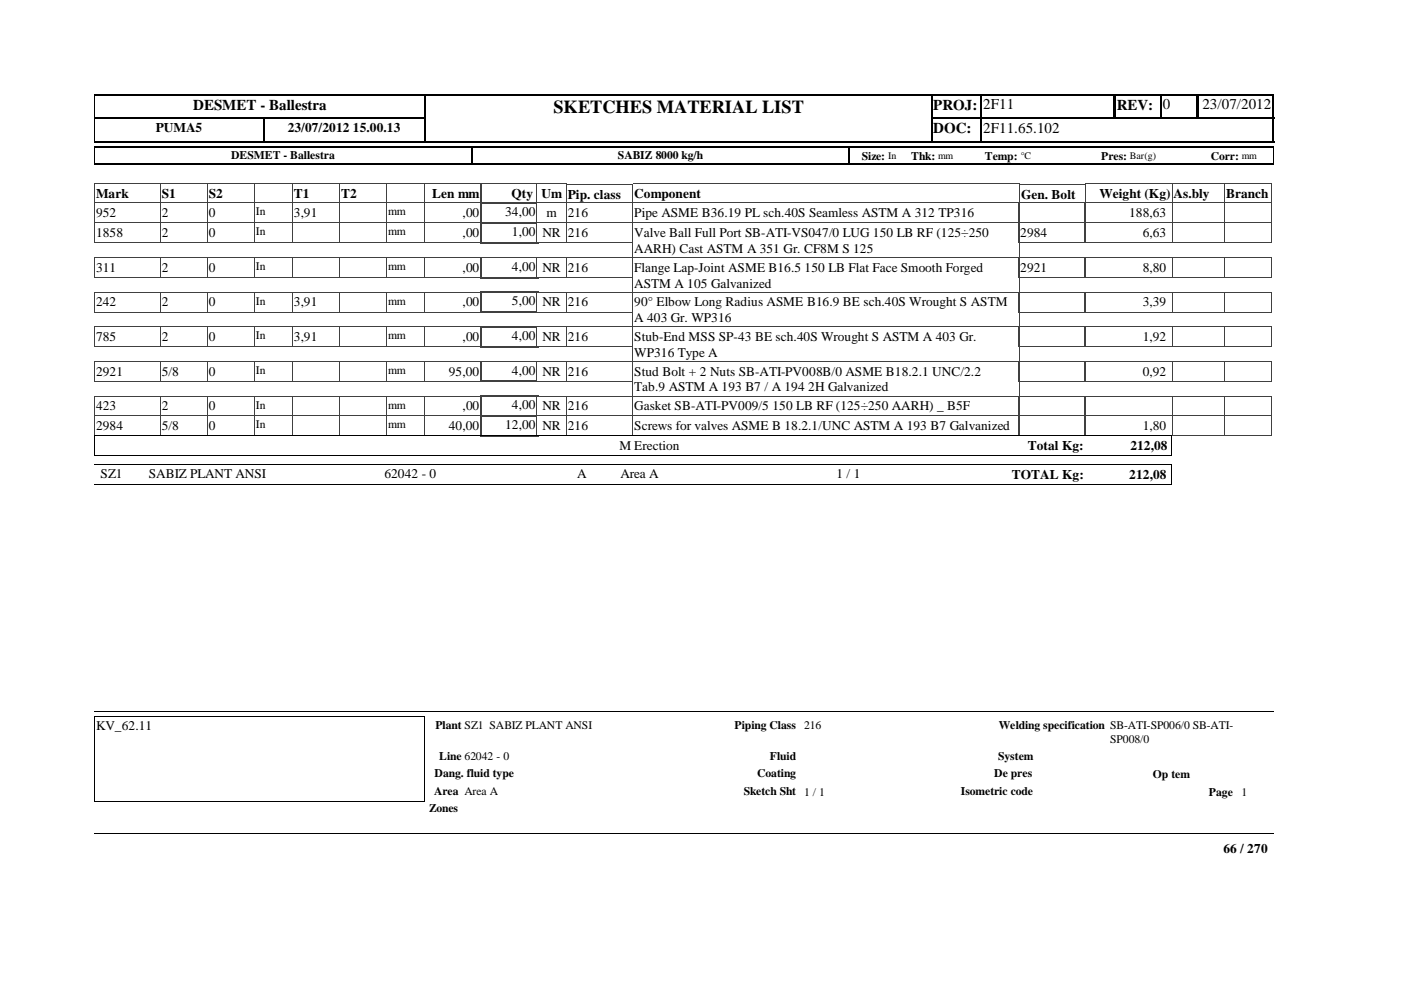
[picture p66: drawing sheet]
<svg xmlns="http://www.w3.org/2000/svg" width="297mm" height="210mm" viewBox="0 0 297 210" stroke-linecap="round" stroke-linejoin="round" font-family="sans-serif">
<defs><g id="words">
<text font-size="3.9" x="117.3" y="23.9">SKETCHES MATERIAL LIST</text>
<g font-size="3.2">
<text x="40.9" y="23.3">DESMET - Ballestra</text>
<text x="197.9" y="23.3">PROJ:</text>
<text x="208.4" y="23.2">2F11</text>
<text x="236.8" y="23.3">REV:</text>
<text x="246.5" y="23.2">0</text>
<text x="254.9" y="23.2">23/07/2012</text>
<text x="197.9" y="28.3">DOC:</text>
<text x="208.4" y="28.2">2F11.65.102</text>
</g>
<g font-size="2.8">
<text x="33" y="28">PUMA5</text>
<text x="61" y="28">23/07/2012 15.00.13</text>
<text x="20.4" y="42.1">Mark</text>
<text x="20.4" y="46">952</text>
<text x="34.3" y="46">2</text>
<text x="34.3" y="42.1">S1</text>
<text x="44.3" y="42.1">S2</text>
<text x="44.3" y="46">0</text>
<text x="62.3" y="42.1">T1</text>
<text x="62.3" y="46">3,91</text>
<text x="72.3" y="42.1">T2</text>
<text x="91.6" y="42.1">Len mm</text>
<text x="98.1" y="46">,00</text>
<text x="107.1" y="45.8">34,00</text>
<text x="108.5" y="42.1">Qty</text>
<text x="114.8" y="42.1">Um</text>
<text x="115.9" y="46">m</text>
<text x="120.4" y="42.1">Pip. class</text>
<text x="120.4" y="46">216</text>
<text x="134.5" y="42.1">Component</text>
<text x="134.5" y="46">Pipe ASME B36.19 PL sch.40S Seamless ASTM A 312 TP316</text>
<text x="216.5" y="42.1">Gen. Bolt</text>
<text x="233.1" y="42.1">Weight (Kg)</text>
<text x="239.4" y="46">188,63</text>
<text x="248.8" y="42.1">As.bly</text>
<text x="260" y="42.1">Branch</text>
<text x="20.4" y="50.2">1858</text>
<text x="34.3" y="50.2">2</text>
<text x="44.3" y="50.2">0</text>
<text x="98.1" y="50.2">,00</text>
<text x="108.5" y="50.1">1,00</text>
<text x="115" y="50.2">NR</text>
<text x="120.4" y="50.2">216</text>
<text x="134.5" y="50.2">Valve Ball Full Port SB-ATI-VS047/0 LUG 150 LB RF (125÷250</text>
<text x="134.5" y="53.6">AARH) Cast ASTM A 351 Gr. CF8M S 125</text>
<text x="216.3" y="50.2">2984</text>
<text x="242.3" y="50.2">6,63</text>
<text x="20.4" y="57.6">311</text>
<text x="34.3" y="57.6">2</text>
<text x="44.3" y="57.6">0</text>
<text x="98.1" y="57.6">,00</text>
<text x="108.5" y="57.4">4,00</text>
<text x="115" y="57.6">NR</text>
<text x="120.4" y="57.6">216</text>
<text x="134.5" y="57.6">Flange Lap-Joint ASME B16.5 150 LB Flat Face Smooth Forged</text>
<text x="216.3" y="57.6">2921</text>
<text x="242.3" y="57.6">8,80</text>
<text x="20.4" y="64.9">242</text>
<text x="34.3" y="64.9">2</text>
<text x="44.3" y="64.9">0</text>
<text x="62.3" y="64.9">3,91</text>
<text x="98.1" y="64.9">,00</text>
<text x="108.5" y="64.8">5,00</text>
<text x="115" y="64.9">NR</text>
<text x="120.4" y="64.9">216</text>
<text x="134.5" y="61">ASTM A 105 Galvanized</text>
<text x="134.5" y="64.9">90° Elbow Long Radius ASME B16.9 BE sch.40S Wrought S ASTM</text>
<text x="242.3" y="64.9">3,39</text>
<text x="134.5" y="68.3">A 403 Gr. WP316</text>
<text x="20.4" y="72.3">785</text>
<text x="34.3" y="72.3">2</text>
<text x="44.3" y="72.3">0</text>
<text x="62.3" y="72.3">3,91</text>
<text x="98.1" y="72.3">,00</text>
<text x="108.5" y="72.1">4,00</text>
<text x="115" y="72.3">NR</text>
<text x="120.4" y="72.3">216</text>
<text x="134.5" y="72.3">Stub-End MSS SP-43 BE sch.40S Wrought S ASTM A 403 Gr.</text>
<text x="134.5" y="75.6">WP316 Type A</text>
<text x="242.3" y="72.3">1,92</text>
<text x="20.4" y="79.6">2921</text>
<text x="34.3" y="79.6">5/8</text>
<text x="44.3" y="79.6">0</text>
<text x="95.2" y="79.6">95,00</text>
<text x="108.5" y="79.5">4,00</text>
<text x="115" y="79.6">NR</text>
<text x="120.4" y="79.6">216</text>
<text x="134.5" y="79.6">Stud Bolt + 2 Nuts SB-ATI-PV008B/0 ASME B18.2.1 UNC/2.2</text>
<text x="134.5" y="83">Tab.9 ASTM A 193 B7 / A 194 2H Galvanized</text>
<text x="242.3" y="79.6">0,92</text>
<text x="20.4" y="87">423</text>
<text x="34.3" y="87">2</text>
<text x="44.3" y="87">0</text>
<text x="98.1" y="87">,00</text>
<text x="108.5" y="86.8">4,00</text>
<text x="115" y="87">NR</text>
<text x="120.4" y="87">216</text>
<text x="134.5" y="87">Gasket SB-ATI-PV009/5 150 LB RF (125÷250 AARH) _ B5F</text>
<text x="20.4" y="91.2">2984</text>
<text x="34.3" y="91.2">5/8</text>
<text x="44.3" y="91.2">0</text>
<text x="95.2" y="91.2">40,00</text>
<text x="107.1" y="91">12,00</text>
<text x="115" y="91.2">NR</text>
<text x="120.4" y="91.2">216</text>
<text x="131.3" y="95.4">M Erection</text>
<text x="134.5" y="91.2">Screws for valves ASME B 18.2.1/UNC ASTM A 193 B7 Galvanized</text>
<text x="217.9" y="95.5">Total Kg:</text>
<text x="239.7" y="95.5">212,08</text>
<text x="242.3" y="91.2">1,80</text>
<text x="21.3" y="101.4">SZ1</text>
<text x="31.6" y="101.4">SABIZ PLANT ANSI</text>
<text x="81.5" y="101.4">62042 - 0</text>
<text x="122.3" y="101.4">A</text>
<text x="131.5" y="101.4">Area A</text>
<text x="177.3" y="101.4">1 / 1</text>
<text x="214.5" y="101.5">TOTAL Kg:</text>
<text x="239.4" y="101.5">212,08</text>
<text x="20.4" y="154.9">KV_62.11</text>
<text x="259.4" y="180.8">66 / 270</text>
</g>
<g font-size="2.5">
<text x="49" y="33.7">DESMET - Ballestra</text>
<text x="131" y="33.7">SABIZ 8000 kg/h</text>
<text x="182.7" y="33.9">Size:</text>
<text x="193.2" y="33.9">Thk:</text>
<text x="208.8" y="33.9">Temp:</text>
<text x="233.5" y="33.9">Pres:</text>
<text x="256.7" y="33.9">Corr:</text>
<text x="54.3" y="45.7">In</text>
<text x="82.3" y="45.7">mm</text>
<text x="54.3" y="49.9">In</text>
<text x="82.3" y="49.9">mm</text>
<text x="54.3" y="57.3">In</text>
<text x="82.3" y="57.3">mm</text>
<text x="54.3" y="64.6">In</text>
<text x="82.3" y="64.6">mm</text>
<text x="54.3" y="71.9">In</text>
<text x="82.3" y="71.9">mm</text>
<text x="54.3" y="79.3">In</text>
<text x="82.3" y="79.3">mm</text>
<text x="54.3" y="86.6">In</text>
<text x="82.3" y="86.6">mm</text>
<text x="54.3" y="90.8">In</text>
<text x="82.3" y="90.8">mm</text>
<text x="92.3" y="154.6">Plant SZ1 SABIZ PLANT ANSI</text>
<text x="155.7" y="154.6">Piping Class 216</text>
<text x="211.7" y="154.6">Welding specification SB-ATI-SP006/0 SB-ATI-</text>
<text x="93.1" y="161.2">Line 62042 - 0</text>
<text x="163.2" y="161.2">Fluid</text>
<text x="211.6" y="161.2">System</text>
<text x="235.4" y="157.5">SP008/0</text>
<text x="92.2" y="164.8">Dang. fluid type</text>
<text x="160.5" y="164.8">Coating</text>
<text x="210.8" y="164.8">De pres</text>
<text x="244.4" y="165.1">Op tem</text>
<text x="91" y="172.3">Zones</text>
<text x="92" y="168.6">Area Area A</text>
<text x="157.7" y="168.6">Sketch Sht 1 / 1</text>
<text x="203.7" y="168.6">Isometric code</text>
<text x="256.3" y="168.7">Page</text>
<text x="263.2" y="168.7">1</text>
</g>
<g font-size="2.1">
<text x="188.3" y="33.7">In</text>
<text x="198.9" y="33.7">mm</text>
<text x="216.4" y="33.7">°C</text>
<text x="239.6" y="33.7">Bar(g)</text>
<text x="263.3" y="33.7">mm</text>
</g>
</g></defs>
<g fill="none" stroke="#404040" stroke-width=".21">
<path d="M20 39h70v4h-70zM34 39v4M44 39v4M54 39v4M62 39v4M72 39v4M82 39v4M101.9 39h12.2v4h-12.2M102 39v4M120.1 39.1h14.1M120.1 39.1v3.9h14.1M248.5 39h21.2v4h-21.2"/>
<path d="M248.5 39v4M259.6 39v4M134.2 43h81.9l.1-4h-82v4.1"/>
</g>
<path d="M113.9 39h6.2v4h-6.2z" fill="#fff"/>
<path d="M90 39h12M90 39v4M102 39v4M120.1 39v4M120.1 39h-6.3l.1 4h6.2M216.2 39.1h13.9M216.2 39.1v3.9h13.9M230 39h18.5v4h-18.5zM230.1 39.1v4M90 43h12" fill="none" stroke="#404040" stroke-width=".21"/>
<path d="M20 31.2h250M20 34.8h250M207.8 30h62.4" fill="none" stroke="#000" stroke-width=".3"/>
<g fill="none" stroke="#000" stroke-width=".34">
<path d="M90.2 20v5.2M197.4 20v10.2M208 20v10.2M236.3 20v5.2M246.1 20v5.2M253.8 20v5.2M254 20v5.2M270 20v10.2M20 25.1h70.3M20 25h70.3M55.9 24.9v5.3M100 31.1v3.9"/>
<path d="M180 31.1v3.9M197.2 25.1h73"/>
</g>
<path d="M20.1 20v10.2M20.1 31.1v3.9M269.9 31.1v3.9" fill="none" stroke="#000" stroke-width=".21"/>
<path d="M236.3 20v5.2M90.1 24.9v5.3" fill="none" stroke="#000" stroke-width=".38"/>
<path d="M20 30.1h70.3M20 20.1h70.3M197.2 30.1h10.9M197.2 20.1h73" fill="none" stroke="#000" stroke-width=".25"/>
<path d="M90.3 20.2h107.1v9.7h-107.1z" fill="#fff"/>
<path d="M90 20.1h107.7" fill="none" stroke="#000" stroke-width=".25"/>
<path d="M197.5 20v10.2" fill="none" stroke="#000" stroke-width=".34"/>
<path d="M90 30h107.7" fill="none" stroke="#000" stroke-width=".3"/>
<path d="M90.1 20v10.2" fill="none" stroke="#000" stroke-width=".38"/>
<g fill="none" stroke="#404040" stroke-width=".21">
<path d="M20 43h82M20 43v4.3h82M34 43v4.3M44 43v4.3M54 43v4.3M62 43v4.3M72 43v4.3M82 43v4.3M90 43v4.3M102 43v4.3M120.1 43h96.1M120.1 43v4.3h96.1l-.1-4.3"/>
<path d="M134.2 43v4.3M230 43h39.7M230.1 43l-.1 4.3h39.7v-4.3M248.5 43v4.3M259.6 43v4.3"/>
</g>
<path d="M101.9 43.1h12.4" fill="none" stroke="#404040" stroke-width=".3"/>
<path d="M102 42.9v4.4M114.1 42.9v4.4" fill="none" stroke="#404040" stroke-width=".34"/>
<path d="M101.9 47.2h12.4" fill="none" stroke="#404040" stroke-width=".25"/>
<path d="M113.9 43h6.2v4.2h-6.2z" fill="#fff"/>
<g fill="none" stroke="#404040" stroke-width=".21">
<path d="M20 47.3h82M20 47.2v4.3h82M34 47.2v4.3M44 47.2v4.3M54 47.2v4.3M62 47.2v4.3M72 47.2v4.3M82 47.2v4.3M90 47.2v4.3M102 47.2v4.3M113.8 43h6.3M113.9 43l-.1 4.3h155.9"/>
<path d="M120.1 43v8.5h14.1M134.2 47.2v7.4h81.9v-7.4M216 43h14M216 43v4.3M230 43v4.3M230.1 47.2l-.1 4.3h39.7v-4.3M248.5 47.2v4.3M259.6 47.2v4.3"/>
</g>
<path d="M101.9 47.3h12.4" fill="none" stroke="#404040" stroke-width=".3"/>
<path d="M102 47.2v4.5M114.1 47.2v4.5" fill="none" stroke="#404040" stroke-width=".34"/>
<path d="M101.9 51.5h12.4" fill="none" stroke="#404040" stroke-width=".38"/>
<path d="M113.9 47.2h6.2v4.3h-6.2z" fill="#fff"/>
<g fill="none" stroke="#404040" stroke-width=".21">
<path d="M20 54.6l94.3 .1M20 54.6v4.3h82M34 54.6v4.3M44 54.6v4.3M54 54.6v4.3M62 54.6v4.3M72 54.6v4.3M82 54.6v4.3M90 54.6v4.3M102 54.6v4.3M113.8 47.3h6.3M113.9 47.2l-.1 4.3h6.3"/>
<path d="M120.1 54.6h96.1M120.1 47.2v4.3M120.1 54.6v4.3h14.1M134.2 54.6v7.4h81.9v-7.4M216 47.3h14M216 47.2v4.3h14v-4.3M230 54.6h39.7M230.1 54.6l-.1 4.3h39.7v-4.3M248.5 54.6v4.3M259.6 54.6v4.3"/>
</g>
<path d="M101.9 58.8h12.4M102 54.6v4.4M114.1 54.6v4.4" fill="none" stroke="#404040" stroke-width=".34"/>
<path d="M113.9 54.6h6.2v4.2h-6.2z" fill="#fff"/>
<g fill="none" stroke="#404040" stroke-width=".21">
<path d="M113.8 54.6h6.3M113.9 54.6l-.1 4.3h6.3M120.1 54.6v4.3M216 54.6h14M216 54.6v4.3h14v-4.3M20 62h82M20 61.9v4.3h82M34 61.9v4.3M44 61.9v4.3M54 61.9v4.3M62 61.9v4.3M72 61.9v4.3"/>
<path d="M82 61.9v4.3M90 61.9v4.3M102 61.9v4.3M120.1 62h96.1M120.1 61.9v4.3h14.1M134.2 61.9v7.4h81.9v-7.4M230 62h39.7M230.1 61.9l-.1 4.3h39.7v-4.3M248.5 61.9v4.3M259.6 61.9v4.3"/>
</g>
<path d="M101.9 62h12.4" fill="none" stroke="#404040" stroke-width=".3"/>
<path d="M102 61.8v4.6M114.1 61.8v4.6" fill="none" stroke="#404040" stroke-width=".34"/>
<path d="M101.9 66.2h12.4" fill="none" stroke="#404040" stroke-width=".38"/>
<path d="M113.9 61.9h6.2v4.3h-6.2z" fill="#fff"/>
<g fill="none" stroke="#404040" stroke-width=".21">
<path d="M34 69.3v4.2M44 69.3v4.2M54 69.3v4.2M62 69.3v4.2M72 69.3v4.2M82 69.3v4.2M90 69.3v4.2M102 69.3v4.2M102 69.3h-82v4.2h82M113.8 62h6.3M113.9 61.9l-.1 4.3h6.3M120.1 61.9v4.3"/>
<path d="M134.2 76.6h82M134.2 69.3v7.3M134.2 73.5h-14.1v-4.2h96.1l-.1 7.3M216 62h14M216 61.9v4.3h14v-4.3M230 69.3h39.7v4.2h-39.7zM248.5 69.3v4.2M259.6 69.3v4.2"/>
</g>
<path d="M101.9 69.3h12.4" fill="none" stroke="#404040" stroke-width=".3"/>
<path d="M102 69.2v4.5M114.1 69.2v4.5" fill="none" stroke="#404040" stroke-width=".34"/>
<path d="M101.9 73.5h12.4" fill="none" stroke="#404040" stroke-width=".38"/>
<path d="M113.9 69.3h6.2v4.2h-6.2z" fill="#fff"/>
<g fill="none" stroke="#404040" stroke-width=".21">
<path d="M34 76.6v4.3M44 76.6v4.3M54 76.6v4.3M62 76.6v4.3M72 76.6v4.3M82 76.6v4.3M90 76.6v4.3M101.9 76.7h12.4M102 76.6v4.3M102 76.6h-82v4.3h82M120.1 69.3v4.2M120.1 69.3h-6.3l.1 4.2h6.2"/>
<path d="M134.2 76.6v7.4M216 69.3h14v4.2h-14zM230 76.6h39.7v4.3h-39.7zM248.5 76.6v4.3M259.6 76.6v4.3M134.2 84h82M134.2 80.9h-14.1v-4.3h96.1l-.1 7.4"/>
</g>
<path d="M102 76.6v4.4M114.1 76.6v4.4M101.9 80.9h12.4" fill="none" stroke="#404040" stroke-width=".34"/>
<path d="M113.9 76.6h6.2v4.3h-6.2z" fill="#fff"/>
<g fill="none" stroke="#404040" stroke-width=".21">
<path d="M120.1 76.6v4.3M120.1 76.6h-6.3l.1 4.3h6.2M216 76.6h14v4.3h-14zM34 83.9v4.3M44 83.9v4.3M54 83.9v4.3M62 83.9v4.3M72 83.9v4.3M82 83.9v4.3M90 83.9v4.3M102 83.9v4.3M102 84h-82v4.2h82"/>
<path d="M120.1 83.9h96l.1 4.3h-96.1zM134.2 83.9v4.3M230 84h39.7v4.2h-39.7zM248.5 83.9v4.3M259.6 83.9v4.3"/>
</g>
<path d="M101.9 84h12.4" fill="none" stroke="#404040" stroke-width=".3"/>
<path d="M102 83.9v4.4M114.1 83.9v4.4" fill="none" stroke="#404040" stroke-width=".34"/>
<path d="M101.9 88.1h12.4" fill="none" stroke="#404040" stroke-width=".25"/>
<path d="M113.9 83.9h6.2v4.3h-6.2z" fill="#fff"/>
<g fill="none" stroke="#404040" stroke-width=".21">
<path d="M34 88.2v4.3M44 88.2v4.3M54 88.2v4.3M62 88.2v4.3M72 88.2v4.3M82 88.2v4.3M90 88.2v4.3M102 88.2v4.3M102 88.2h-82v4.3l82-.1M120.1 83.9v8.6l96.1-.1-.1-4.2M120.1 84h-6.3l.1 4.2h155.8v4.3l-39.7-.1 .1-4.2M134.2 88.2v4.3"/>
<path d="M216 88.2v-4.2h14v4.2M248.5 88.2v4.3M259.6 88.2v4.3"/>
</g>
<path d="M101.9 88.2h12.4" fill="none" stroke="#404040" stroke-width=".3"/>
<path d="M102 88.1v4.4M114.1 88.1v4.4" fill="none" stroke="#404040" stroke-width=".34"/>
<path d="M101.9 92.4h12.4" fill="none" stroke="#404040" stroke-width=".25"/>
<path d="M113.9 88.2h6.2v4.2h-6.2z" fill="#fff"/>
<path d="M120.1 88.2v4.3M120.1 88.2h-6.3l.1 4.3 6.2-.1M216 88.2h14v4.3l-14-.1z" fill="none" stroke="#404040" stroke-width=".21"/>
<path d="M20 92.4h228.4M20 92.4v4.3h228.4M248.3 92.4v4.3" fill="none" stroke="#000" stroke-width=".21"/>
<path d="M189 98.4h23.8v4.3h-23.8z" fill="#fff"/>
<path d="M20 98.4h228.4M248.3 98.4v4.3M20 102.7h228.4M20 150.9h250M20 176.7h250" fill="none" stroke="#000" stroke-width=".21"/>
<path d="M20.1 151.9h69.9v17.9h-69.9z" fill="#fff"/>
<path d="M90.1 151.8v18.1M90.1 151.9h-70.1v18h70.1" fill="none" stroke="#000" stroke-width=".21"/>
<use href="#words"/>
</svg>
